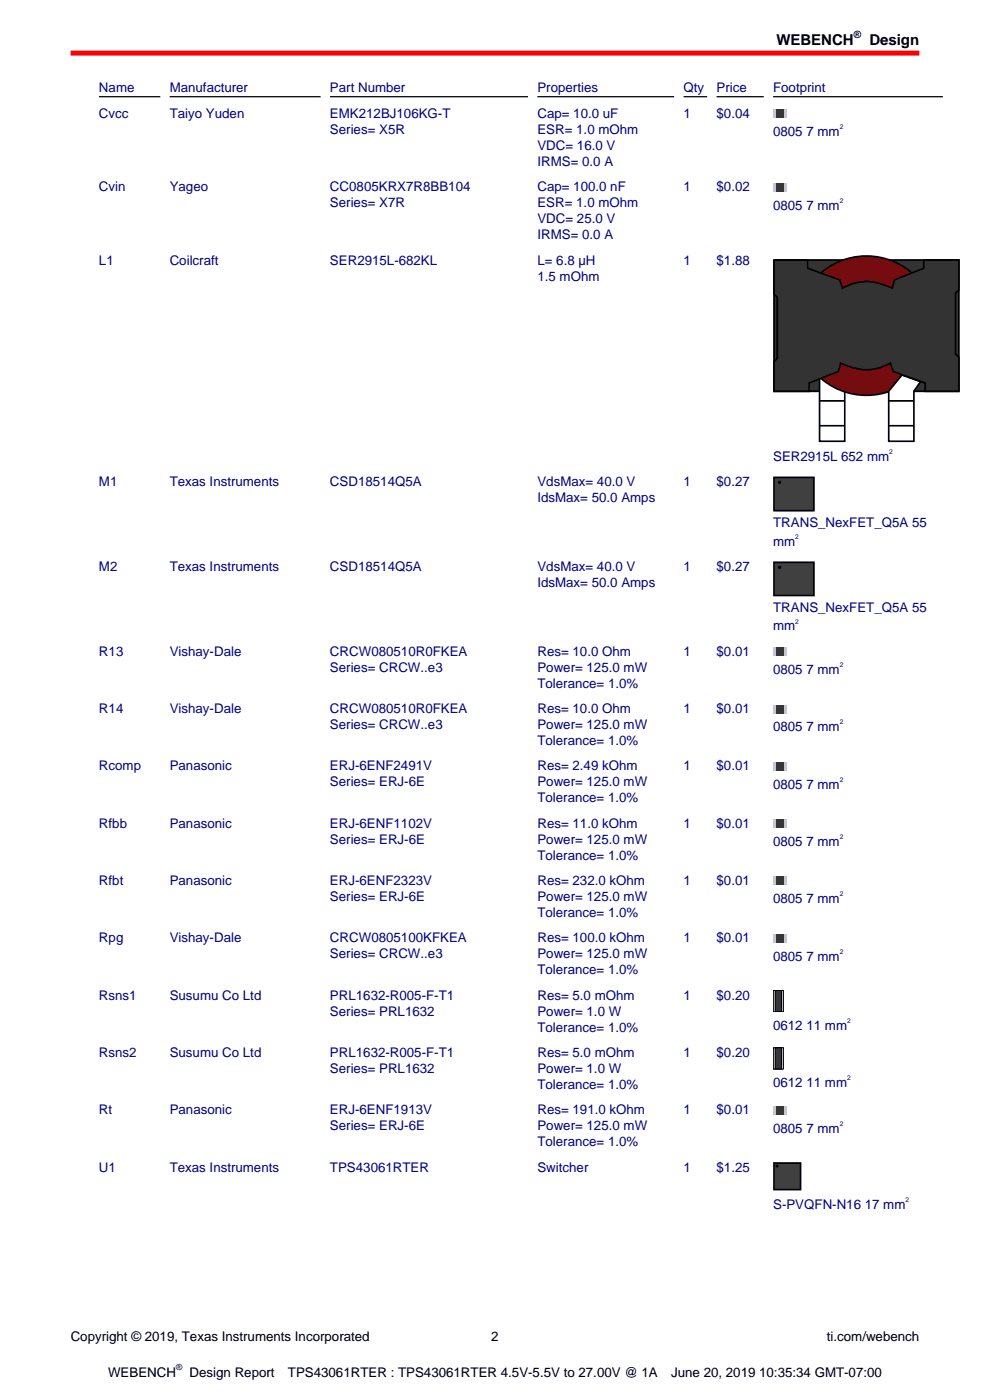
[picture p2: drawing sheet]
<svg xmlns="http://www.w3.org/2000/svg" width="210mm" height="297mm" viewBox="0 0 210 297" stroke-linecap="round" stroke-linejoin="round" font-family="sans-serif">
<defs><g id="words">
<g font-size="3.2">
<text x="164.7" y="9.6">WEBENCH</text>
<text x="184.4" y="9.6">Design</text>
</g>
<g font-size="2.8" fill="#000080">
<text x="21" y="19.4">Name</text>
<text x="36" y="19.4">Manufacturer</text>
<text x="70" y="19.4">Part Number</text>
<text x="114" y="19.4">Properties</text>
<text x="145" y="19.4">Qty</text>
<text x="152" y="19.4">Price</text>
<text x="164" y="19.4">Footprint</text>
<text x="21" y="25.1">Cvcc</text>
<text x="36" y="25.1">Taiyo Yuden</text>
<text x="70" y="25.1">EMK212BJ106KG-T</text>
<text x="70" y="28.5">Series= X5R</text>
<text x="114" y="25.1">Cap= 10.0 uF</text>
<text x="114" y="28.5">ESR= 1.0 mOhm</text>
<text x="145" y="25.1">1</text>
<text x="152" y="25.1">$0.04</text>
<text x="164" y="28.9">0805 7 mm</text>
<text x="114" y="31.8">VDC= 16.0 V</text>
<text x="114" y="35.2">IRMS= 0.0 A</text>
<text x="21" y="40.6">Cvin</text>
<text x="36" y="40.6">Yageo</text>
<text x="70" y="40.6">CC0805KRX7R8BB104</text>
<text x="114" y="40.6">Cap= 100.0 nF</text>
<text x="145" y="40.6">1</text>
<text x="152" y="40.6">$0.02</text>
<text x="70" y="44">Series= X7R</text>
<text x="114" y="44">ESR= 1.0 mOhm</text>
<text x="114" y="47.4">VDC= 25.0 V</text>
<text x="164" y="44.5">0805 7 mm</text>
<text x="114" y="50.8">IRMS= 0.0 A</text>
<text x="21" y="56.2">L1</text>
<text x="36" y="56.2">Coilcraft</text>
<text x="70" y="56.2">SER2915L-682KL</text>
<text x="114" y="56.2">L= 6.8 µH</text>
<text x="114" y="59.5">1.5 mOhm</text>
<text x="145" y="56.2">1</text>
<text x="152" y="56.2">$1.88</text>
<text x="164" y="97.7">SER2915L 652 mm</text>
<text x="21" y="103.1">M1</text>
<text x="36" y="103.1">Texas Instruments</text>
<text x="70" y="103.1">CSD18514Q5A</text>
<text x="114" y="103.1">VdsMax= 40.0 V</text>
<text x="114" y="106.5">IdsMax= 50.0 Amps</text>
<text x="145" y="103.1">1</text>
<text x="152" y="103.1">$0.27</text>
<text x="164" y="111.9">TRANS_NexFET_Q5A 55</text>
<text x="164" y="115.7">mm</text>
<text x="21" y="121.1">M2</text>
<text x="36" y="121.1">Texas Instruments</text>
<text x="70" y="121.1">CSD18514Q5A</text>
<text x="114" y="121.1">VdsMax= 40.0 V</text>
<text x="114" y="124.5">IdsMax= 50.0 Amps</text>
<text x="145" y="121.1">1</text>
<text x="152" y="121.1">$0.27</text>
<text x="164" y="129.9">TRANS_NexFET_Q5A 55</text>
<text x="164" y="133.7">mm</text>
<text x="21" y="139.1">R13</text>
<text x="36" y="139.1">Vishay-Dale</text>
<text x="70" y="139.1">CRCW080510R0FKEA</text>
<text x="70" y="142.5">Series= CRCW..e3</text>
<text x="114" y="139.1">Res= 10.0 Ohm</text>
<text x="114" y="142.5">Power= 125.0 mW</text>
<text x="145" y="139.1">1</text>
<text x="152" y="139.1">$0.01</text>
<text x="164" y="143">0805 7 mm</text>
<text x="114" y="145.9">Tolerance= 1.0%</text>
<text x="21" y="151.3">R14</text>
<text x="36" y="151.3">Vishay-Dale</text>
<text x="70" y="151.3">CRCW080510R0FKEA</text>
<text x="70" y="154.7">Series= CRCW..e3</text>
<text x="114" y="151.3">Res= 10.0 Ohm</text>
<text x="114" y="154.7">Power= 125.0 mW</text>
<text x="145" y="151.3">1</text>
<text x="152" y="151.3">$0.01</text>
<text x="164" y="155.1">0805 7 mm</text>
<text x="114" y="158.1">Tolerance= 1.0%</text>
<text x="21" y="163.5">Rcomp</text>
<text x="36" y="163.5">Panasonic</text>
<text x="70" y="163.5">ERJ-6ENF2491V</text>
<text x="70" y="166.8">Series= ERJ-6E</text>
<text x="114" y="163.5">Res= 2.49 kOhm</text>
<text x="114" y="166.8">Power= 125.0 mW</text>
<text x="145" y="163.5">1</text>
<text x="152" y="163.5">$0.01</text>
<text x="164" y="167.3">0805 7 mm</text>
<text x="114" y="170.2">Tolerance= 1.0%</text>
<text x="21" y="175.6">Rfbb</text>
<text x="36" y="175.6">Panasonic</text>
<text x="70" y="175.6">ERJ-6ENF1102V</text>
<text x="70" y="179">Series= ERJ-6E</text>
<text x="114" y="175.6">Res= 11.0 kOhm</text>
<text x="114" y="179">Power= 125.0 mW</text>
<text x="145" y="175.6">1</text>
<text x="152" y="175.6">$0.01</text>
<text x="164" y="179.5">0805 7 mm</text>
<text x="114" y="182.4">Tolerance= 1.0%</text>
<text x="21" y="187.8">Rfbt</text>
<text x="36" y="187.8">Panasonic</text>
<text x="70" y="187.8">ERJ-6ENF2323V</text>
<text x="70" y="191.2">Series= ERJ-6E</text>
<text x="114" y="187.8">Res= 232.0 kOhm</text>
<text x="114" y="191.2">Power= 125.0 mW</text>
<text x="145" y="187.8">1</text>
<text x="152" y="187.8">$0.01</text>
<text x="164" y="191.6">0805 7 mm</text>
<text x="114" y="194.5">Tolerance= 1.0%</text>
<text x="21" y="199.9">Rpg</text>
<text x="36" y="199.9">Vishay-Dale</text>
<text x="70" y="199.9">CRCW0805100KFKEA</text>
<text x="70" y="203.3">Series= CRCW..e3</text>
<text x="114" y="199.9">Res= 100.0 kOhm</text>
<text x="114" y="203.3">Power= 125.0 mW</text>
<text x="145" y="199.9">1</text>
<text x="152" y="199.9">$0.01</text>
<text x="164" y="203.8">0805 7 mm</text>
<text x="114" y="206.7">Tolerance= 1.0%</text>
<text x="21" y="212.1">Rsns1</text>
<text x="36" y="212.1">Susumu Co Ltd</text>
<text x="70" y="212.1">PRL1632-R005-F-T1</text>
<text x="70" y="215.5">Series= PRL1632</text>
<text x="114" y="212.1">Res= 5.0 mOhm</text>
<text x="114" y="215.5">Power= 1.0 W</text>
<text x="145" y="212.1">1</text>
<text x="152" y="212.1">$0.20</text>
<text x="114" y="218.9">Tolerance= 1.0%</text>
<text x="164" y="218.5">0612 11 mm</text>
<text x="21" y="224.3">Rsns2</text>
<text x="36" y="224.3">Susumu Co Ltd</text>
<text x="70" y="224.3">PRL1632-R005-F-T1</text>
<text x="70" y="227.6">Series= PRL1632</text>
<text x="114" y="224.3">Res= 5.0 mOhm</text>
<text x="114" y="227.6">Power= 1.0 W</text>
<text x="145" y="224.3">1</text>
<text x="152" y="224.3">$0.20</text>
<text x="114" y="231">Tolerance= 1.0%</text>
<text x="164" y="230.7">0612 11 mm</text>
<text x="21" y="236.4">Rt</text>
<text x="36" y="236.4">Panasonic</text>
<text x="70" y="236.4">ERJ-6ENF1913V</text>
<text x="70" y="239.8">Series= ERJ-6E</text>
<text x="114" y="236.4">Res= 191.0 kOhm</text>
<text x="114" y="239.8">Power= 125.0 mW</text>
<text x="145" y="236.4">1</text>
<text x="152" y="236.4">$0.01</text>
<text x="114" y="243.2">Tolerance= 1.0%</text>
<text x="164" y="240.3">0805 7 mm</text>
<text x="21" y="248.6">U1</text>
<text x="36" y="248.6">Texas Instruments</text>
<text x="70" y="248.6">TPS43061RTER</text>
<text x="114" y="248.6">Switcher</text>
<text x="145" y="248.6">1</text>
<text x="152" y="248.6">$1.25</text>
<text x="164" y="256.4">S-PVQFN-N16 17 mm</text>
</g>
<g font-size="2.8">
<text x="15" y="284.4">Copyright © 2019, Texas Instruments Incorporated</text>
<text x="104.2" y="284.4">2</text>
<text x="175.4" y="284.4">ti.com/webench</text>
<text x="22.9" y="292">WEBENCH</text>
<text x="40.2" y="292">Design Report</text>
<text x="61.1" y="292">TPS43061RTER : TPS43061RTER 4.5V-5.5V to 27.00V @ 1A</text>
<text x="142.4" y="292">June 20, 2019 10:35:34 GMT-07:00</text>
</g>
<text font-size="2.1" x="181.1" y="8">®</text>
<text font-size="1.8" x="37.3" y="290.6">®</text>
<g font-size="1.4" fill="#000080">
<text x="178.1" y="27.4">2</text>
<text x="178.1" y="43">2</text>
<text x="188.6" y="96.3">2</text>
<text x="168.7" y="114.3">2</text>
<text x="168.7" y="132.3">2</text>
<text x="178.1" y="141.5">2</text>
<text x="178.1" y="153.7">2</text>
<text x="178.1" y="165.8">2</text>
<text x="178.1" y="178">2</text>
<text x="178.1" y="190.1">2</text>
<text x="178.1" y="202.3">2</text>
<text x="179.7" y="217">2</text>
<text x="179.7" y="229.2">2</text>
<text x="178.1" y="238.8">2</text>
<text x="192.1" y="254.9">2</text>
</g>
</g></defs>
<path d="M15 11.3h180" fill="none" stroke="#f00" stroke-width="1.1" stroke-linecap="butt"/>
<path d="M16 20.5h3" fill="none" stroke="#fff" stroke-width=".26"/>
<path d="M21 20.5h13M36 20.5h32M70 20.5h42M114 20.5h29M145 20.5h5M152 20.5h10M164 20.5h36" fill="none" stroke="#000" stroke-width=".26"/>
<path d="M164 23.3h2.8v1.8h-2.8z" fill="#cbcbcb"/>
<path d="M164.6 23.3h1.6v1.8h-1.6z" fill="#363636"/>
<path d="M164 38.8h2.8v1.8h-2.8z" fill="#cbcbcb"/>
<path d="M164.6 38.8h1.6v1.8h-1.6z" fill="#363636"/>
<path d="M164.2 55.2h39.2v27.8h-39.2z" fill="#333"/>
<path d="M164.2 55.2h39.2v27.8h-39.2z" fill="none" stroke="#000" stroke-width=".35"/>
<path d="M173.8 80.3h5.4v13.3h-5.4z" fill="#fff"/>
<path d="M173.8 80.3h5.4v13.3h-5.4z" fill="none" stroke="#000" stroke-width=".35"/>
<circle cx="183.8" cy="69.1" r="14.8" fill="#750c10"/>
<circle cx="183.8" cy="69.1" r="14.8" fill="none" stroke="#000" stroke-width=".35"/>
<path d="M191.3 79.6l4 1.4-1.4 2v10.6h-5.4v-10.6z" fill="#fff"/>
<path d="M191.3 79.6l4 1.4-1.4 2v10.6h-5.4v-10.6z" fill="none" stroke="#000" stroke-width=".35"/>
<path d="M164.2 55.2h7.1v1.7l6.8 2.5 .6 1.7a10.6 10.6 0 0 1 10.6 0l.5-1.7 6.1-2.5v-1.7h7.5v6.3l-.7 .6v13l.7 .7v7.2h-7.1v-1.7l-6.8-2.5-.6-1.8a10.6 10.6 0 0 1-10.6 0l-.5 1.8-6.2 2.5v1.7h-7.4v-6.3l.7-.7v-13l-.7-.6z" fill="#333"/>
<path d="M164.2 55.2h7.1v1.7l6.8 2.5 .6 1.7a10.6 10.6 0 0 1 10.6 0l.5-1.7 6.1-2.5v-1.7h7.5v6.3l-.7 .6v13l.7 .7v7.2h-7.1v-1.7l-6.8-2.5-.6-1.8a10.6 10.6 0 0 1-10.6 0l-.5 1.8-6.2 2.5v1.7h-7.4v-6.3l.7-.7v-13l-.7-.6zM173.9 85h5.2M173.9 90.3h5.2M188.5 85h5.3M188.5 90.3h5.3" fill="none" stroke="#000" stroke-width=".35"/>
<path d="M164.2 101.3h8.4v7h-8.4z" fill="#404040"/>
<g fill="none" stroke="#000" stroke-width=".35">
<path d="M164.2 101.3h8.4v7h-8.4z"/>
<circle cx="165.4" cy="102.3" r=".18"/>
</g>
<path d="M164.2 119.3h8.4v7h-8.4z" fill="#404040"/>
<g fill="none" stroke="#000" stroke-width=".35">
<path d="M164.2 119.3h8.4v7h-8.4z"/>
<circle cx="165.4" cy="120.3" r=".18"/>
</g>
<path d="M164 137.4h2.8v1.7h-2.8z" fill="#cbcbcb"/>
<path d="M164.6 137.4h1.6v1.7h-1.6z" fill="#363636"/>
<path d="M164 149.5h2.8v1.8h-2.8z" fill="#cbcbcb"/>
<path d="M164.6 149.5h1.6v1.8h-1.6z" fill="#363636"/>
<path d="M164 161.7h2.8v1.8h-2.8z" fill="#cbcbcb"/>
<path d="M164.6 161.7h1.6v1.8h-1.6z" fill="#363636"/>
<path d="M164 173.8h2.8v1.8h-2.8z" fill="#cbcbcb"/>
<path d="M164.6 173.8h1.6v1.8h-1.6z" fill="#363636"/>
<path d="M164 186h2.8v1.8h-2.8z" fill="#cbcbcb"/>
<path d="M164.6 186h1.6v1.8h-1.6z" fill="#363636"/>
<path d="M164 198.2h2.8v1.7h-2.8z" fill="#cbcbcb"/>
<path d="M164.6 198.2h1.6v1.7h-1.6z" fill="#363636"/>
<path d="M164 210.1h2.2v4.5h-2.2z" fill="#cbcbcb"/>
<path d="M164.4 210.1h1.4v4.5h-1.4z" fill="#363636"/>
<path d="M164 210.1h2.2v4.5h-2.2zM164.4 210.1h1.4v4.5h-1.4z" fill="none" stroke="#000" stroke-width=".21"/>
<path d="M164 222.3h2.2v4.5h-2.2z" fill="#cbcbcb"/>
<path d="M164.4 222.3h1.4v4.5h-1.4z" fill="#363636"/>
<path d="M164 222.3h2.2v4.5h-2.2zM164.4 222.3h1.4v4.5h-1.4z" fill="none" stroke="#000" stroke-width=".21"/>
<path d="M164 234.6h2.8v1.8h-2.8z" fill="#cbcbcb"/>
<path d="M164.6 234.6h1.6v1.8h-1.6z" fill="#363636"/>
<path d="M164.2 246.7h5.6v5.7h-5.6z" fill="#404040"/>
<g fill="none" stroke="#000" stroke-width=".35">
<path d="M164.2 246.7h5.6v5.7h-5.6z"/>
<circle cx="164.8" cy="247.4" r=".14"/>
</g>
<use href="#words"/>
</svg>
